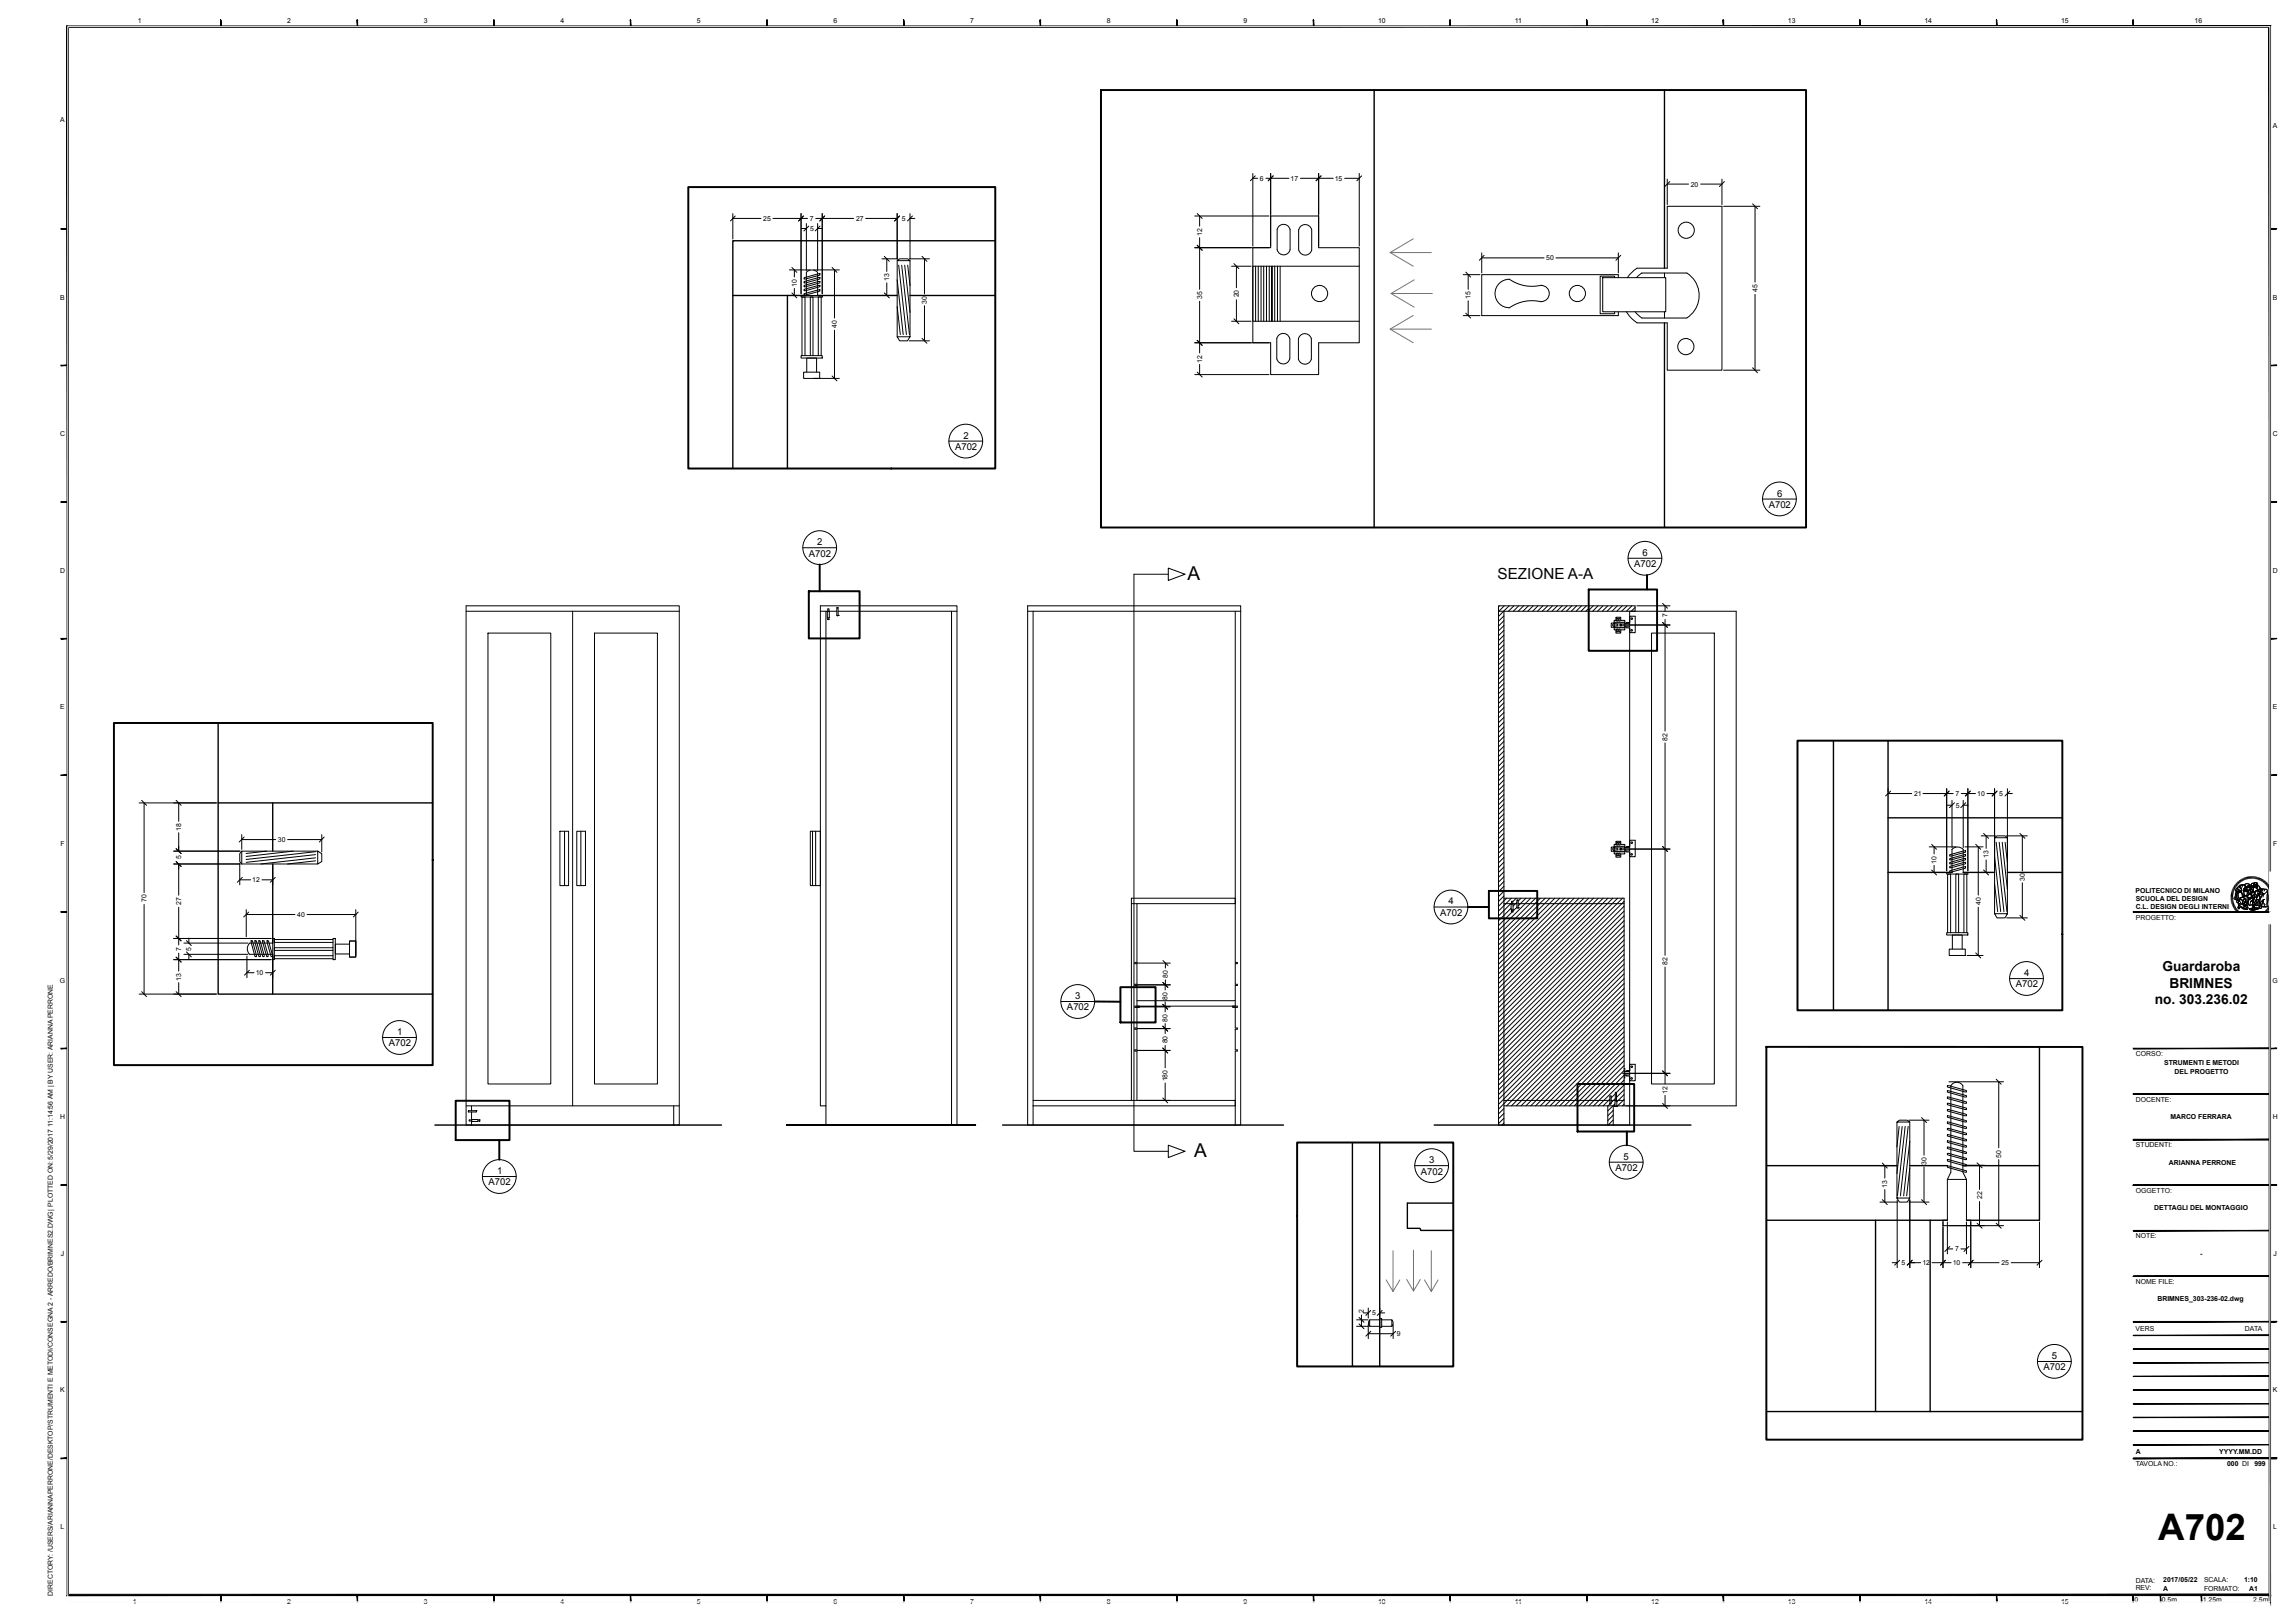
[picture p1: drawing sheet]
<svg xmlns="http://www.w3.org/2000/svg" width="840mm" height="594mm" viewBox="0 0 840 594" stroke-linecap="round" stroke-linejoin="round" font-family="sans-serif">
<defs><g id="words">
<text font-size="13.4" x="789.9" y="563.5">A702</text>
<g font-size="7">
<text x="434.7" y="212.4">A</text>
<text x="437.1" y="423.6">A</text>
</g>
<text font-size="5.6" x="548.1" y="211.9">SEZIONE A-A</text>
<g font-size="5">
<text x="791.5" y="355.5">Guardaroba</text>
<text x="794" y="361.5">BRIMNES</text>
<text x="788.7" y="367.5">no. 303.236.02</text>
</g>
<g font-size="3.5">
<text x="352.6" y="160.5">2</text>
<text x="349.5" y="164.7">A702</text>
<text x="647.4" y="185.9">A702</text>
<text x="650.4" y="181.7">6</text>
<text x="296.1" y="203.7">A702</text>
<text x="299.1" y="199.5">2</text>
<text x="601.2" y="203.4">6</text>
<text x="598.1" y="207.6">A702</text>
<text x="527.1" y="335.2">A702</text>
<text x="530.2" y="331">4</text>
<text x="740.9" y="357.2">4</text>
<text x="393.5" y="365.6">3</text>
<text x="737.8" y="361.4">A702</text>
<text x="390.5" y="369.8">A702</text>
<text x="142.3" y="383">A702</text>
<text x="145.4" y="378.8">1</text>
<text x="523.1" y="425.7">3</text>
<text x="594.3" y="424.4">5</text>
<text x="181.9" y="429.7">1</text>
<text x="520.1" y="429.9">A702</text>
<text x="591.3" y="428.6">A702</text>
<text x="178.8" y="433.9">A702</text>
<text x="751" y="497.4">5</text>
<text x="748" y="501.5">A702</text>
</g>
<g font-size="2.5">
<text x="50.5" y="8.6">1</text>
<text x="105.1" y="8.6">2</text>
<text x="155.1" y="8.6">3</text>
<text x="205.1" y="8.6">4</text>
<text x="255.1" y="8.6">5</text>
<text x="305.1" y="8.6">6</text>
<text x="355.1" y="8.6">7</text>
<text x="405.1" y="8.6">8</text>
<text x="455.1" y="8.6">9</text>
<text x="504.4" y="8.6">10</text>
<text x="554.5" y="8.6">11</text>
<text x="604.4" y="8.6">12</text>
<text x="654.4" y="8.6">13</text>
<text x="704.4" y="8.6">14</text>
<text x="754.4" y="8.6">15</text>
<text x="803.3" y="8.6">16</text>
<text x="22.1" y="44.7">A</text>
<text x="831.9" y="47">A</text>
<text x="461.1" y="66.1">6</text>
<text x="472.4" y="66.1">17</text>
<text x="488.6" y="66.1">15</text>
<text x="618.9" y="68.3">20</text>
<text x="279.4" y="80.8">25</text>
<text x="296.4" y="80.9">7</text>
<text x="313.3" y="80.9">27</text>
<text x="330" y="80.8">5</text>
<text x="296.5" y="84.5">5</text>
<text x="440" y="86.3" transform="rotate(-90 440 86.3)">12</text>
<text x="566" y="95.3">50</text>
<text x="291.6" y="104.9" transform="rotate(-90 291.6 104.9)">10</text>
<text x="325.5" y="102.9" transform="rotate(-90 325.5 102.9)">13</text>
<text x="643.3" y="106.9" transform="rotate(-90 643.3 106.9)">45</text>
<text x="22.1" y="109.7">B</text>
<text x="339.3" y="111.1" transform="rotate(-90 339.3 111.1)">30</text>
<text x="440" y="109.5" transform="rotate(-90 440 109.5)">35</text>
<text x="453.4" y="108.9" transform="rotate(-90 453.4 108.9)">20</text>
<text x="538.3" y="109.5" transform="rotate(-90 538.3 109.5)">15</text>
<text x="831.9" y="109.7">B</text>
<text x="306.3" y="120" transform="rotate(-90 306.3 120)">40</text>
<text x="440" y="132.7" transform="rotate(-90 440 132.7)">12</text>
<text x="22" y="159.7">C</text>
<text x="831.8" y="159.7">C</text>
<text x="22" y="209.7">D</text>
<text x="831.8" y="209.7">D</text>
<text x="610.3" y="225.9" transform="rotate(-90 610.3 225.9)">7</text>
<text x="22.1" y="259.7">E</text>
<text x="831.9" y="259.7">E</text>
<text x="610.3" y="271.1" transform="rotate(-90 610.3 271.1)">82</text>
<text x="700.6" y="291.3">21</text>
<text x="715.7" y="291.3">7</text>
<text x="723.7" y="291.3">10</text>
<text x="731.7" y="291.3">5</text>
<text x="715.8" y="295.6">5</text>
<text x="66.3" y="304.1" transform="rotate(-90 66.3 304.1)">18</text>
<text x="22.1" y="309.6">F</text>
<text x="101.7" y="308.1">30</text>
<text x="832" y="309.6">F</text>
<text x="66.3" y="314.6" transform="rotate(-90 66.3 314.6)">5</text>
<text x="708.8" y="316.1" transform="rotate(-90 708.8 316.1)">10</text>
<text x="727.8" y="314.1" transform="rotate(-90 727.8 314.1)">13</text>
<text x="92.3" y="322.9">12</text>
<text x="741.1" y="322.3" transform="rotate(-90 741.1 322.3)">30</text>
<text x="781.6" y="326.7">POLITECNICO DI MILANO</text>
<text x="781.7" y="329.7">SCUOLA DEL DESIGN</text>
<text x="53.6" y="330.2" transform="rotate(-90 53.6 330.2)">70</text>
<text x="66.3" y="331.2" transform="rotate(-90 66.3 331.2)">27</text>
<text x="108.8" y="335.6">40</text>
<text x="725" y="331.2" transform="rotate(-90 725 331.2)">40</text>
<text x="781.7" y="332.7">C.L. DESIGN DEGLI INTERNI</text>
<text x="781.8" y="336.5">PROGETTO:</text>
<text x="70" y="347.9" transform="rotate(-90 70 347.9)">5</text>
<text x="66.3" y="348" transform="rotate(-90 66.3 348)">7</text>
<text x="610.3" y="353.2" transform="rotate(-90 610.3 353.2)">82</text>
<text x="21.9" y="359.6">G</text>
<text x="66.3" y="359" transform="rotate(-90 66.3 359)">13</text>
<text x="93.6" y="356.9">10</text>
<text x="427.4" y="357.9" transform="rotate(-90 427.4 357.9)">80</text>
<text x="831.8" y="359.6">G</text>
<text x="427.4" y="365.9" transform="rotate(-90 427.4 365.9)">80</text>
<text x="427.4" y="373.9" transform="rotate(-90 427.4 373.9)">80</text>
<text x="427.4" y="381.9" transform="rotate(-90 427.4 381.9)">80</text>
<text x="781.8" y="386.5">CORSO:</text>
<text x="792.1" y="390">STRUMENTI E METODI</text>
<text x="427.4" y="395.8" transform="rotate(-90 427.4 395.8)">180</text>
<text x="796" y="393">DEL PROGETTO</text>
<text x="610.3" y="400.2" transform="rotate(-90 610.3 400.2)">12</text>
<text x="781.8" y="403.2">DOCENTE:</text>
<text x="22" y="409.6">H</text>
<text x="794.4" y="409.6">MARCO FERRARA</text>
<text x="831.8" y="409.6">H</text>
<text x="781.8" y="419.8">STUDENTI:</text>
<text x="732.5" y="423.7" transform="rotate(-90 732.5 423.7)">50</text>
<text x="705.1" y="426.4" transform="rotate(-90 705.1 426.4)">30</text>
<text x="793.8" y="426.3">ARIANNA PERRONE</text>
<text x="690.8" y="434.7" transform="rotate(-90 690.8 434.7)">13</text>
<text x="781.8" y="436.5">OGGETTO:</text>
<text x="725.5" y="438.9" transform="rotate(-90 725.5 438.9)">22</text>
<text x="788.5" y="442.7">DETTAGLI DEL MONTAGGIO</text>
<text x="781.8" y="453.2">NOTE:</text>
<text x="22.3" y="459.6">J</text>
<text x="715.6" y="458">7</text>
<text x="805.3" y="459.6">-</text>
<text x="832.1" y="459.6">J</text>
<text x="696" y="463">5</text>
<text x="703.6" y="463">12</text>
<text x="714.8" y="463">10</text>
<text x="732.5" y="463">25</text>
<text x="781.8" y="469.8">NOME FILE:</text>
<text x="789.6" y="476.1">BRIMNES_303-236-02.dwg</text>
<text x="499.2" y="480.4" transform="rotate(-90 499.2 480.4)">2</text>
<text x="502.2" y="481.4">5</text>
<text x="511.3" y="489">9</text>
<text x="781.6" y="487.2">VERS</text>
<text x="821.7" y="487.2">DATA</text>
<text x="22.1" y="509.6">K</text>
<text x="831.9" y="509.6">K</text>
<text x="781.8" y="532.2">A</text>
<text x="812.3" y="532.2">YYYY.MM.DD</text>
<text x="781.8" y="536.6">TAVOLA NO.:</text>
<text x="815.2" y="536.6">000 DI</text>
<text x="825.1" y="536.6">999</text>
<text x="22.2" y="559.6">L</text>
<text x="832.1" y="559.6">L</text>
<text x="781.8" y="579.2">DATA:</text>
<text x="791.8" y="579.1">2017/05/22</text>
<text x="806.7" y="579.1">SCALA:</text>
<text x="821.4" y="579.1">1:10</text>
<text x="19.3" y="584" transform="rotate(-90 19.3 584)">DIRECTORY: /USERS/ARIANNAPERRONE/DESKTOP/STRUMENTI E METODI/CONSEGNA 2 - ARREDO/BRIMNES2.DWG| PLOTTED ON: 5/29/2017 11:14:56 AM | BY USER: ARIANNA PERRONE</text>
<text x="48.6" y="587.1">1</text>
<text x="105.1" y="587.1">2</text>
<text x="155.1" y="587.1">3</text>
<text x="205.1" y="587.1">4</text>
<text x="255.1" y="587.1">5</text>
<text x="305.1" y="587.1">6</text>
<text x="355.1" y="587.1">7</text>
<text x="405.1" y="587.1">8</text>
<text x="455.1" y="587.1">9</text>
<text x="504.4" y="587.1">10</text>
<text x="554.5" y="587.1">11</text>
<text x="604.4" y="587.1">12</text>
<text x="654.4" y="587.1">13</text>
<text x="704.4" y="587.1">14</text>
<text x="754.4" y="587.1">15</text>
<text x="781.3" y="586.3">0</text>
<text x="781.7" y="582.1">REV:</text>
<text x="791.3" y="586.3">0.5m</text>
<text x="791.8" y="582.1">A</text>
<text x="806.3" y="586.3">1.25m</text>
<text x="806.7" y="582.1">FORMATO:</text>
<text x="823.2" y="582.1">A1</text>
<text x="824.7" y="586.3">2.5m</text>
</g>
</g></defs>
<g fill="none" stroke="#000" stroke-width=".37">
<path d="M268.2 78.2v9.3M268.2 79.9h10.3M269.1 79.1l-1.8 1.8M282.9 79.9h12.7M293.2 78.2v29.3M294.1 79.1l-1.8 1.8M298.6 79.9h13.8M300.9 78.2v29.3M301.8 79.1l-1.7 1.8M316.9 79.9h11.5M328.4 78.2v16.6M329.3 79.1l-1.9 1.8"/>
<path d="M333.1 79.9h1.8M333.1 78.2v16.6M334 79.1l-1.9 1.8M437.3 79.1h27.2M438.2 78.2l1.8 1.7M439.1 79.1v3.7M458.6 63.5v26.6M458.6 65.3h1.7M459.4 64.4l-1.7 1.7M463.3 65.3h8.5M465.1 79.1h17.5v11.6h14.9v34.8h-14.9v11.6h-17.5v-11.6h-6.5v-34.8h6.5zM465.1 63.5v26.6"/>
<path d="M466 64.4l-1.8 1.7M476 65.3h12M482.6 63.5v26.6M483.5 64.4l-1.8 1.7M492.2 65.3h5.3M497.5 63.5v26.6M498.4 64.4l-1.8 1.7M610.2 65.6v9.3M610.2 67.4h7.8M611.2 66.4l-1.9 1.9M622.5 67.4h7.8M630.3 65.6v9.3"/>
<path d="M630.9 75.5h13.2M631.1 66.4l-1.8 1.9M641.5 74.6l1.8 1.8M642.4 75.5v27.8M288.9 98.8h7.6M289.9 97.9l1.7 1.8M290.7 98.8v2.6M293.3 83.6h1.8M295.1 99.7a2.83 2.83 0 0 1 4.1 0l.1 8.4M295.1 81.8v17.2M295.1 99.7v8.4M296 82.7l-1.8 1.8"/>
<path d="M297.8 98.8h9.4M299.3 81.8v17.2M299.3 83.6h1.8M300.1 82.7l-1.7 1.8M304.5 97.9l1.8 1.8M305.4 98.8v17.6M322.8 94.7h5.8M323.7 93.8l1.8 1.9M324.6 94.7v4.6M328.4 95.4v27.9M328.9 97l2.9 25.4M330 97l2.9 25.4"/>
<path d="M331.1 97l2 17.3M332.2 97l.9 7.5M332.8 94.7h7.4M333.1 95.4l-1-.7h-2.8l-.9 .7h4.7v27.9l-1 1.4h-2.8l-.9-1.4h4.7M337.5 93.8l1.8 1.9M338.4 94.7v12.8M437.3 90.7h27.2M438.2 89.8l1.8 1.8M439.1 87v18.9M450.8 97.4h7.1M451.7 96.5l1.7 1.8M452.5 97.4v7.9"/>
<path d="M459.6 97.4v20.2M460.5 97.4v20.2M461.6 97.4v20.2M462.5 97.4v20.2M463.5 97.4v20.2M464.6 97.4v20.2M466.6 97.4v20.2M467.4 91.5l.1-7.6a2.41 2.41 0 0 1 2.3-1.8 2.41 2.41 0 0 1 2.4 1.8v7.6M467.6 97.4v20.2M468.5 97.4v20.2M472.2 91.4a2.41 2.41 0 0 1-2.4 1.9 2.41 2.41 0 0 1-2.3-1.9M476.2 82.7a2.41 2.41 0 0 1 3.9 1.3v7.5a2.46 2.46 0 0 1-2.4 1.9 2.46 2.46 0 0 1-2.4-1.9l.1-7.5z"/>
<path d="M497.5 97.4h-38.9v20.2h38.9M536.5 99.6l1.8 1.8M542.3 92.6v7.3M542.3 94.4h22.8M543.2 93.5l-1.8 1.8M569.5 94.4h22.8M592.3 92.6v7.3M593.2 93.5l-1.8 1.8M609.2 99.9v1.7M288.9 108.1h3.7M289.9 107.2l1.7 1.8M290.7 105.6v2.5"/>
<path d="M293.2 108.1h7.7v.6h-7.7zM294.3 107.5l5.8-1.4v.4l-5.3 1.5h-.5zM294.3 105.9l5.8-1.4v.4l-5.3 1.5h-.5zM294.3 104.5l5.8-1.5v.5l-5.3 1.5h-.5zM294.3 103.1l5.8-1.5v.5l-5.3 1.5h-.5zM294.3 101.7l5.8-1.5v.5l-5.3 1.4h-.5zM322.8 108.1h4.9M323.7 107.2l1.8 1.8M324.6 103.5v4.6M328.4 102.4l2.2 20M328.4 112.2l1.1 10.2M338.4 111.9v12.8"/>
<path d="M439.1 110.3v18.9M450.8 117.6h7.1M451.7 116.7l1.7 1.8M452.5 109.7v7.9M465.5 117.6v-20.2v20.2M535.6 115.5h6.1M535.6 100.5h6.1M536.5 114.6l1.8 1.8M537.4 100.5v5.4M537.4 110.1v5.4M564.1 104.4a14.6 14.6 0 0 1-11.7-2.2 5.2 5.2 0 0 0-5.2 5.2 5.2 5.2 0 0 0 5.2 5.2 14.7 14.7 0 0 1 11.7-2.2M564.1 104.5a2.96 2.96 0 0 1 3 2.9 2.96 2.96 0 0 1-3 3"/>
<path d="M586.6 101.6h23.1v12.5h-23.1zM591 101.6v-.5h-5.3v13.7h5.3v-.7M592.3 101.6v-1.1h-50v15h50v-1.4M595.7 101.6l1.3-1.6 2.1-1.9h11.1v-22.6h20.1v60h-20.1v-17.3h-11.1a13 13 0 0 1-3.8-4.1M598.5 114.1l2.5 2.3M599 101.6l1.9-1.7h16.5a9.7 9.7 0 0 1 0 16.5h-16.5M609.2 114.1v2.3M642.4 107.7v27.8M293.2 130.2h7.7v.8h-7.7zM293.5 130.2v-21.5h1.1v21.5M294.1 136.2h5.9v2.3h-5.9zM295.3 136.2v-5.2h3.6v5.2"/>
<path d="M296.6 130.2v-21.5h1v21.5M297.8 138.5h9.4M299.5 130.2v-21.5h1.1v21.5M304.5 137.6l1.8 1.8M305.4 120.8v17.7M332.8 124.7h7.4M333 123.3v.1M337.5 123.8l1.8 1.8M437.3 125.5h27.2M437.3 137.1h27.2M438.2 124.6l1.8 1.8M438.2 136.2l1.8 1.8"/>
<path d="M439.1 133.4v3.7M467.3 123.8v7.6a2.41 2.41 0 0 0 2.4 1.8 2.41 2.41 0 0 0 2.3-1.8l.1-7.6M472 123.9a2.41 2.41 0 0 0-2.3-1.9 2.41 2.41 0 0 0-2.4 1.9M475.2 123.9l.1 7.5a2.41 2.41 0 0 0 2.3 1.9 2.41 2.41 0 0 0 2.3-1.9l.1-7.5M479.9 123.9a2.41 2.41 0 0 0-2.3-1.8 2.41 2.41 0 0 0-2.3 1.8M630.9 135.5h13.2M641.5 134.6l1.8 1.8M347.3 161.4h12.4M645.1 182.6h12.4M293.8 200.5h12.4M427.6 210.2h-12.6v211.2h12.6M427.6 207.9l6.1 2.3-6.1 2.2z"/>
<path d="M595.9 204.3h12.3M170.6 221.7h78v190.1h-78zM170.6 223.7h78M178.6 231.7h23v165h-23zM209.6 223.7v181M217.6 231.7h23v165h-23zM300.3 221.7h50v190.1h-48v-7.1h-2zM300.3 223.7h2.7M302.3 223.7v181M302.8 223.8h.7l-.1 3h-.5zM303 223.7l-.2 .1M303.4 222.9h-.4v.8"/>
<path d="M303.4 223.7l.1 .1M303.4 223.7h2.9M303.4 222.9v.8M306.3 222.4l.1 3 .3-.2v-2.8h-.4h.4M306.7 223.7h43.6M306.7 225.2h.1M348.3 223.7v188.1M376.1 221.7h78v190.1h-78zM376.1 223.7h78M378.1 223.7v188.1M452.1 223.7v128.5h.7M548.8 221.7l-.3 .4"/>
<path d="M550.5 225.4l-2 2M550.5 228.9l-2 2M550.5 236l-2 2M550.5 239.5l-2 2M550.5 227.1l-2 2.1M550.5 230.7l-2 2M550.5 232.5l-2 2M550.5 234.2l-2 2M550.5 237.8l-2 2M550.5 223.7v188.1M550.6 221.7l-2.1 2.1M552.4 221.7l-3.9 3.9"/>
<path d="M554.1 221.7l-2 2M555.9 221.7l-2 2M557.7 221.7l-2 2M559.4 221.7l-2 2M561.2 221.7l-2 2M562.9 221.7l-1.9 2M564.7 221.7l-2 2M566.5 221.7l-2 2M568.2 221.7l-1.9 2M570 221.7l-2 2M571.8 221.7l-2 2M573.6 221.7l-2.1 2"/>
<path d="M575.3 221.7l-2 2M577.1 221.7l-2 2M578.9 221.7l-2 2M580.6 221.7l-1.9 2M581.5 222.7l-1.1 1M583.1 221.7l-1.6 1.7M584.9 221.7l-2 2M586.7 221.7l-2 2M588.5 221.7l-2.1 2M589.7 228l6.8 .2v1.2l-6.8 .2zM590.2 221.7l-2 2M590.8 228.2l1.1 .2"/>
<path d="M590.8 228.2l-.5 .5 .5 .6M591.4 225.9h1.8v1.2h1.5v3.4h-1.5v1.2h-1.8v-1.2h-.6v-3.4h.6zM591.7 230.4v.7l.3 .2 .2-.9M591.7 230.4h.4M591.8 226.3l.3 .1-.1 .9-.3-.2zM591.9 229.1l-1.1 .2M591.9 228.5l.3 .2-.3 .3M592 221.7l-2 2M592.6 226.3l.3 .1-.1 .9-.3-.2zM592.6 230.3l.3 .1-.1 .9-.3-.2zM593.8 221.7l-2 2M593.9 228.7h17.4"/>
<path d="M594.7 227.7h-3.9v2.1h3.9M595.1 229.4l.3 .4h1.1M595.5 221.7l-2 2M596.5 223.7v4.1M596.5 229.8v80M596.5 227.8v-2.3h2v6h-2v-1.7M596.5 227.8h-1.1l-.3 .4M597.3 221.7l-2 2M598.5 223.7v-2h-50v190.1h48v-18M598.5 222.3l-1.4 1.4M599.1 221.7h12.2M604.5 231.7h23v165h-23z"/>
<path d="M608.5 227.8l1.8 1.8M608.5 220.8l1.8 1.8M609.4 221.7v2.1M609.4 226.7v40.9M550.5 246.6l-2 2M550.5 250.1l-2 2M550.5 251.9l-2 2M550.5 241.3l-2 2M550.5 243.1l-2 1.9M550.5 244.8l-2 2M550.5 248.3l-2 2.1M550.5 253.7l-2 2"/>
<path d="M550.5 255.4l-2 2.1M550.5 257.2l-2 2M550.5 259l-2 2M550.5 260.8l-2 1.9M550.5 262.5l-2 2M550.5 264.3l-2 2M550.5 266l-2 2M550.5 267.8l-2 2M550.5 269.6l-2 2M550.5 271.3l-2 2.1M550.5 273.1l-2 2M550.5 274.9l-2 2"/>
<path d="M550.5 276.7l-2 2M550.5 278.4l-2 2M609.4 271.9v77.7M50.9 293.9h28.3M51.9 292.9l1.7 1.8M52.7 293.9v32.8M64.5 292.9l1.8 1.8M65.4 293.9v6.7M550.5 280.2l-2 2M550.5 282l-2 2M550.5 283.7l-2 2M550.5 285.5l-2 2"/>
<path d="M550.5 287.3l-2 1.9M550.5 289l-2 2M550.5 290.8l-2 2M550.5 292.5l-2 2.1M550.5 294.3l-2 2M550.5 296.1l-2 2M550.5 297.9l-2 2M550.5 299.7l-2 1.9M691 288.6v1.2M691 290.4h8.7M692 289.5l-1.8 1.8M703.8 290.4h11.1"/>
<path d="M712.5 288.6v30.1M712.6 294.7h1.9M713.4 289.5l-1.8 1.8M714.5 292.9v17.3M715.3 293.8l-1.8 1.8M717.8 290.4h5.3M718.6 292.9v17.3M718.6 294.7h1.8M719.5 293.8l-1.8 1.8M720.3 288.6v30.1M721.1 289.5l-1.8 1.8M727.2 290.4h2.8"/>
<path d="M730 288.6v45.8M730.9 289.5l-1.8 1.8M734.7 290.4h1.9M734.7 288.6v30.1M735.6 289.5l-1.8 1.8M63.6 316.2h24.2M63.6 311.5h24.2M64.5 315.3l1.8 1.8M64.5 310.6l1.8 1.8M65.4 304.8v6.7M65.4 316.2v11.4M87.8 316v7.8"/>
<path d="M88.5 311.5l-.7 .9v2.9l.7 .9M88.5 316.2h27.8M88.5 305.5v5.4M88.5 307.3h12.4M89.4 306.3l-1.9 1.9M97.6 311.5l-7.5 .9M99.8 316.8v7M105.3 307.3h12.5M107.4 311.5l-17.3 2M115.5 311.7l-25.4 2.9M115.5 312.8l-25.4 2.8M115.5 314l-20 2.2"/>
<path d="M115.5 315.1l-10.3 1.1M116.3 311.5v4.7l1.5-.9v-2.9l-1.5-.9h-27.8v4.7M116.3 311.6h.1M117.8 305.5v6.3M118.7 306.3l-1.8 1.9M204.9 304.2h3.2v19.9h-3.2zM206.6 304.2v19.9M211.1 304.2h3.2v19.9h-3.2zM212.6 304.2v19.9M296.6 304.2h3.7v19.9h-3.7zM297.4 304.2v19.9M298.5 304.2v19.9"/>
<path d="M550.5 301.4l-2 2M550.5 303.2l-2 2M550.5 304.9l-2 2M550.5 306.7l-2 2M550.5 308.5l-2 2M550.5 310.2l-2 2M550.5 312l-2 2M550.5 313.8l-2 2M550.5 315.5l-2 2.1M550.5 317.3l-2 2M550.5 319.1l-2 2M589.7 310l6.8 .2v1.2l-6.8 .2z"/>
<path d="M591.4 307.9h1.8v1.2h1.5v3.4h-1.5v1.2h-1.8v-1.2h-.6v-3.4h.6zM591.7 309.1l.2-.8 .2 .1 .1 .7M591.8 312.3l.3 .1-.1 .9-.3-.2zM591.9 310.4l-.9-.1a.49 .49 0 0 0-.7 .4 .49 .49 0 0 0 .7 .5l.9-.1M591.9 310.5l.3 .2-.3 .3M592.1 309.1h-.4M592.5 309.1l.2-.8 .2 .1 .1 .7M592.6 312.3l.3 .1-.1 .9-.3-.1zM592.9 309.1h-.4M593.9 310.7h17.4M594.7 309.7h-3.9v2.1h3.9M595.1 311.4l.3 .4"/>
<path d="M595.4 311.8h1.1M596.5 311.8v80M596.5 309.8v-2.3h2v6h-2v-1.7M596.5 309.8h-1.1l-.3 .4M608.5 309.8l1.8 1.8M706.1 319.3h5.8M706.1 309.9h9.8M707 318.4l1.8 1.8M707 309l1.8 1.8M707.9 309.9v2.6M707.9 316.7v2.6M713.6 318.7l5.8-1.5v.5l-5.3 1.5h-.5z"/>
<path d="M713.6 317.1l5.8-1.5v.5l-5.3 1.5h-.5zM713.6 315.7l5.8-1.5v.5l-5.3 1.5h-.5zM713.6 314.3l5.8-1.5v.5l-5.3 1.4h-.5zM713.6 312.8l5.8-1.4v.5l-5.3 1.4h-.5zM714.5 310.8a2.85 2.85 0 0 1 4 .1l.1 8.4h1.7v.6h-7.8v-.6h2zM719.2 309.9h6.6M723.1 309l1.9 1.8M724.1 309.9v17.7M725.1 319.3h4.3M725.1 305.9h5.2M726 318.4l1.8 1.8M726 305l1.8 1.8"/>
<path d="M726.9 305.9v4.6M726.9 314.7v4.6M730 313.6l2.3 20.1M730.6 308.3l2.9 25.4M731.7 308.3l2.9 25.4M732.8 308.3l1.9 17.2M733.9 308.3l.8 7.4M734.4 305.9h7.6M734.7 306.6l-.9-.7h-2.9l-.9 .7h4.7v27.8l-.9 1.5h-2.9l-.9-1.5h4.7M739.3 305l1.8 1.8M740.2 305.9v12.8M52.7 331v32.8"/>
<path d="M65.4 332v13.8M87.8 322h3.9M88.7 321.1l-1.8 1.8M90.1 332.9v9.9M90.1 334.7h17.8M91 333.8l-1.8 1.8M95.9 322h3.9M100.8 321.1l-1.9 1.8M112.4 334.7h17.8M130.2 332.9v16.8M131.1 333.8l-1.8 1.8M414.1 330.7h38v-2h-38v74"/>
<path d="M416.1 330.7v21.5h-.7M524.9 332h12.4M550.5 328.7h43.9v76M550.5 320.9l-2 2M550.5 322.6l-2 2M550.5 324.4l-2 2M550.5 326.2l-2 1.9M550.5 327.9l-2 2M550.5 330.7h2.8M551.2 330.8l-2.7 2.6M551.4 328.7l-2.9 3M553.1 330.8h.7v3h-.6z"/>
<path d="M553.1 332.4l-4.6 4.6M553.2 328.7l-2 2M553.3 330.7l-.2 .1M553.3 330.4l-4.8 4.8M553.3 329.9v.8M553.3 329.9h.3M553.5 333.8l-5 5M553.7 330.7l.1 .1M553.7 330.7h1.5M553.7 329.9v.8M554.9 328.7l-1.2 1.3M555.2 329.5l.1 2.9 .4-.1v-2.8h-.5h.5"/>
<path d="M555.2 330.3l-1.4 1.3M555.2 332l-1.5 1.6M555.7 330.7h38.7M555.7 332.3h.1M556.7 328.7l-1 1.1M558.5 328.7l-2.8 2.9M560.2 328.7l-11.7 11.8M562 328.7l-13.5 13.6M563.8 328.7l-15.3 15.4M565.6 328.7l-17.1 17.1M567.3 328.7l-18.8 18.9M569.1 328.7l-20.6 20.7"/>
<path d="M570.9 328.7l-22.4 22.4M572.6 328.7l-24.1 24.2M574.4 328.7l-25.9 26M576.2 328.7l-27.7 27.7M577.9 328.7l-29.4 29.5M579.7 328.7l-31.2 31.3M581.4 328.7l-32.9 33.1M583.2 328.7l-34.7 34.8M585 328.7l-36.5 36.6M586.8 328.7l-38.3 38.4M588.5 328.7l-40 40.1M590.3 328.7l-41.8 41.9"/>
<path d="M592.1 328.7l-43.6 43.6M593.9 328.7l-45.4 45.4M594.4 329.9l-45.9 46M594.4 331.7l-45.9 45.9M594.4 333.4l-45.9 46M594.4 335.2l-45.9 46M594.4 337l-45.9 46M594.4 338.7l-45.9 46M724.1 332v17.7M730 323.4l1.2 10.3M734.4 335.9h7.6M734.7 334.4v.2"/>
<path d="M739.3 335l1.8 1.8M740.2 323.1v12.8M816.6 327.7l.6 .1M816.6 328.1h.6M816.6 328.4h.6M816.6 327.3l.7 .1M816.7 327l.7 .1M816.8 326.7l.6 .1M816.9 326.3l.6 .2M816.9 325.9l.7 .3M817.1 325.6l.6 .3M817.2 325.3l.6 .3"/>
<path d="M817.2 328.7l-.6 .1M817.2 329.1h-.6M817.3 329.4l-.7 .1M817.3 329.7l-.6 .1M817.4 325l.6 .3M817.4 330.1l-.7 .1M817.5 330.3l-.7 .2M817.5 324.7l.6 .3M817.6 330.6l-.7 .3M817.7 331l-.6 .2M817.8 324.3l.5 .4M817.8 331.3l-.6 .2"/>
<path d="M817.9 324l.6 .5M818 331.6l-.6 .3M818.1 331.8l-.6 .4M818.1 323.8l.6 .4M818.3 332.1l-.6 .4M818.4 323.5l.5 .5M818.4 326.1h.7a.8 .8 0 0 0 1.3-.1v.6a1.41 1.41 0 0 1-2-.5zM818.5 326v.5M818.5 332.4l-.6 .4M818.6 323.2l.5 .5M818.6 326.5l-.7 2.6 .4 .1M818.6 332.7l-.5 .4"/>
<path d="M818.7 325.1l.4-.3a.82 .82 0 0 0 .9 1.1l.3 .1-.6 .4-.3-.2a.68 .68 0 0 1-1.1-.6zM818.8 326.7h.5l-.2 2.8-.8-.3zM818.9 326.6l-.6 2.6 .7 .3M818.9 323l.4 .4M818.9 332.9l-.6 .5M819.1 324.8l-.6 .6a.45 .45 0 0 0-.2 .5 .45 .45 0 0 0 .5 .3l.3-.1a.8 .8 0 0 0 1.3-.1M819.1 333.2l-.5 .4M819.1 330.2l.6 .6 1.2-.1M819.1 322.7l.5 .5M819.2 324.5l.6-.5 1.3-.1a.84 .84 0 0 0-1 .2 .84 .84 0 0 0 0 1.1h.3v.7a.92 .92 0 0 1-1.2-.2 .92 .92 0 0 1 0-1.2zM819.2 330.6a3.5 3.5 0 0 0 2.6 1.9l.2 .1M819.3 326.7l1.2-.1 .6 1.2-.1 .4-.5 .2a.58 .58 0 0 0-.7 .3 .58 .58 0 0 0 0 .6l-.2 .4-.5-.7z"/>
<path d="M819.3 330.5l.7 .4 .9-.2 .4 1 .2-.2 .3 .3-.2-.5 .3 .4-.1-.4 .4 .1a.94 .94 0 0 1-.5-1.4l.4 .1 .2 .7a.95 .95 0 0 1 .1 1.4 .95 .95 0 0 1-1.4 0 1.72 1.72 0 0 1-1.7-1.7zM819.3 333.4l-.5 .5M819.3 326.7l-.2 2.7M819.4 331.2l1.9 1.1a.86 .86 0 0 0 1.3-.5 .64 .64 0 0 1 0 1 .64 .64 0 0 1-.9 0l-1.1-.5a.56 .56 0 0 0-.5-.4 .56 .56 0 0 0-.6 .4l.2 .2-.3 .1-.3-.4zM819.4 331.2l-.3 .9 .2 .5 .4-.1-.3-.3a1.04 1.04 0 0 1 1.6 .4l.2 .1a1.15 1.15 0 0 0 1.6-.2l-.2-.7M819.4 322.5l.4 .5M819.5 333.6l-.4 .5M819.6 329.7l-.8-.2-.1 .8a.9 .9 0 0 1 1.6 .2M819.7 322.3l.4 .5M819.8 333.8l-.4 .6M819.8 328.7l1.2-.5 .4 .2 .2-.5 1 .2a1.07 1.07 0 0 1 .4 1.4 1.07 1.07 0 0 1-1.3 .5l.4-.6a.56 .56 0 0 0-.5-.4 .56 .56 0 0 0-.5 .3l-.2 .4-.6-.7-.5 .1zM819.8 329.3l.5-.3a.99 .99 0 0 1 .7 .9 .99 .99 0 0 1-.5 1l-1.3-.4-.1-.4 .6-.2z"/>
<path d="M820 322.1l.3 .5M820 324.2a.91 .91 0 0 1 1.2-.3 .91 .91 0 0 1 .5 1l-.1 .2a2.02 2.02 0 0 0 .4 2.8l-.5 .1-.1 .4-.4-.1-.6-2.1v-1l-.6-.5zM820 334l-.4 .6M820.2 329l.7 .7M820.2 329.1l-.5 .4v.4M820.3 321.9l.3 .6M820.3 334.2l-.4 .6M820.5 326.6h-1.6a.85 .85 0 0 0-.8 1.3l-.5 .8 .3 .4M820.6 327l.2 1.3M820.6 321.7l.3 .6M820.6 334.4l-.4 .6M820.8 324.2a2.95 2.95 0 0 0-.1 3l.4 1.2 .9-.5a1.22 1.22 0 0 1-.8-1.7l.1-.9a.76 .76 0 0 0 .5-1 .76 .76 0 0 0-1-.4 1.25 1.25 0 0 0-1.4 .3 1.25 1.25 0 0 0-.2 1.4l1.1 .4"/>
<path d="M820.8 334.6l-.3 .6M820.9 321.5l.3 .6M821 328.2l-.5 .2a.46 .46 0 0 0-.6 .2 .46 .46 0 0 0 .1 .6M821.1 323.9a.84 .84 0 0 0-1 .2 .84 .84 0 0 0 0 1.1h.3M821.1 334.7l-.3 .6M821.2 321.4l.3 .6M821.3 329l.8 .2-.2 .4a.86 .86 0 0 0-.4 .8 .86 .86 0 0 0 .5 .8l.2 .2-.4-.1 .1 .4-.3-.4 .2 .5-.3-.3-.2 .2 .1-.2a1.72 1.72 0 0 1-.1-2.5zM821.3 329l.8 .2-.2 .4a.86 .86 0 0 0-.4 .8 .86 .86 0 0 0 .5 .8l.2 .2-.4-.1 .1 .4-.3-.4 .2 .5-.3-.3-.2 .2v-.3a1.85 1.85 0 0 1 0-2.4zM821.4 325.7a.57 .57 0 0 1 1 0l-.4 .2 .2 .4-.6-.1zM821.4 325.2l.9-.4-.1 .6-1.1 .5zM821.4 325.7l.2 .5 .6 .1M821.4 334.8l-.2 .7"/>
<path d="M821.5 324a1.11 1.11 0 0 1 1.1-.6 1.11 1.11 0 0 1 .9 .8l-.1 .1a.47 .47 0 0 0-.5-.3 .47 .47 0 0 0-.4 .4l-.7-.1M821.6 321.2l.2 .7M821.6 323.7l1.2-.2a.43 .43 0 0 1 .6 .1 .43 .43 0 0 1-.1 .6l-.4-.1a.67 .67 0 0 1-.8 .3 .67 .67 0 0 1-.5-.7zM821.7 335l-.2 .6M821.8 324.3l.6 .2 .6-.5 .3 .2-.2 .6-.4 .2-.5-.2-.5 .2zM821.9 321.2l.2 .6M822 327.9l.6 .2 .4 .5a.76 .76 0 0 1-.3 1.2M822 335.1l-.2 .6M822.1 325.8h.9l-.5 .6-.4-.1zM822.1 330.2l.3 1a.79 .79 0 0 1 .1 .9 .79 .79 0 0 1-.9 .3M822.1 325.4l.3 .3M822.2 325.2l-1.1 .7"/>
<path d="M822.2 328.7l-.8 .2M822.2 321l.2 .7M822.3 324.8l-.4 .6M822.4 328.4l.7 .5M822.4 335.2l-.2 .6M822.5 325.7l.5 .1-.3 .5-.6-.1a.32 .32 0 0 1 0-.4 .32 .32 0 0 1 .4 0l-.2 .1M822.5 328.9a.7 .7 0 0 1 .2 .9 .7 .7 0 0 1-1 .2M822.6 330.7l.8 .7M822.6 328.1a.94 .94 0 0 1 .7-.8 .94 .94 0 0 1 1 .4l.1 .6-1.4 .4M822.6 321l.1 .6M822.7 335.3l-.2 .6M822.7 327.7l.5-.4 .6 .1 .7 .8-1.5 .6-.5-.8z"/>
<path d="M822.7 324.8h.1M822.9 326.7l-.4 .4-.1 .9M822.9 324.4l.1 .1M822.9 330.1v.9M822.9 320.9l.1 .6M823 324.4l-.1 .1M823 328.7l1-.4a.55 .55 0 0 1-.3 .7 .55 .55 0 0 1-.7-.3zM823 335.3l-.1 .7M823 328.7l.6 .4 .9-.9-.8-.8h-.6l-.7 .6 .2-1.1 .3-.2 1.3 .2 .5-.4v-.3l.6 .2v2l-.3 .6-.4 .1-.2 .6h-.4l.6 .2-.1 .4 .2-.2-.1 .4a1.05 1.05 0 0 1-1.2 .9l-.9-.8 .4-.5 .2-1.1M823 329.5l-.7 1.4M823.1 328.8v.1M823.3 324.6l.8-.2 .2 .3-.5 .2z"/>
<path d="M823.3 320.8v.7M823.3 325.4a.85 .85 0 0 1 1.1 .1 .85 .85 0 0 1 .1 1.1l-.1-.1a.7 .7 0 0 0 0-.8 .7 .7 0 0 0-.8-.3v.6a.47 .47 0 0 1 .2 .7 .47 .47 0 0 1-.7 .1 .47 .47 0 0 1 0-.7zM823.3 324.3l-.2 .5-.4 .2-.5-.2-.5 .2M823.3 335.4l-.1 .6M823.4 332.6l2-.5 1.2 .3-2.1 .6zM823.4 332.6l1.1 .4v.3l-1.1-.4zM823.4 332.6l2-.5 1.1 .3-2 .6zM823.6 325.4a.73 .73 0 0 1 .9 .7 .73 .73 0 0 1-.8 .8zM823.6 320.8l.1 .7M823.6 335.4v.7M823.7 324.4a.38 .38 0 0 1 .5-.3 .38 .38 0 0 1 .1 .6M823.7 329.8l-.3 1.6 1-.2"/>
<path d="M823.7 328.9h.1M823.8 324.1l.5 .1 .2 .4-.8-.2zM823.8 328.5l.1 .1M823.8 328.8h.1M823.8 328.6h.1M823.9 325.6h.1M824 325.6l-.2 .1M824 320.8v.7M824 335.4l-.1 .7M824.1 324.5l-.8 .1 .7 .3 .3-.2-.2-.3v.2M824.1 329.6l.2 .2 .3-.7 .4-.1-.4 1.3v-.4l-.2 .1zM824.1 326.9v.7"/>
<path d="M824.2 328.3l-.6 .7-.4-.2M824.2 325.4l.1 .4M824.3 335.4v.7M824.3 325.6a.45 .45 0 0 0-.7-.2 .45 .45 0 0 0 .1 .7v.2a.46 .46 0 0 1-.2 .6 .46 .46 0 0 1-.6-.2 .46 .46 0 0 1 .2-.6l.1-.3a.78 .78 0 0 1 1.1-.4 .78 .78 0 0 1 .1 1.2l-.1-.3M824.4 320.8l-.1 .7M824.4 325.9l-.2 .1M824.4 325.7l-.1 .6-.6-.1M824.4 326.6l-.7 .3M824.5 333l2.1-.6-.1 .3-2 .6zM824.5 333v.3M824.5 324.6l.2-.1 .1 .4-.2 .9M824.6 329.8v.5l.1-.2"/>
<path d="M824.6 335.4l.1 .7M824.7 326.2l-.2-.5 .3-.8-.3-.5a.59 .59 0 0 1-.5-.9 .59 .59 0 0 1 1-.1l-.1 1.4 .3-.5a.39 .39 0 0 0 .2 .3 .39 .39 0 0 0 .5-.1v.5a.64 .64 0 0 1 .3 .8 .64 .64 0 0 1-.7 .4l-.2 .2M824.7 324.2v.4M824.7 320.8v.7M824.7 329.5v.2l-.1-.2M824.7 327.2l-.1 1.3M824.7 326.4l.5 .2M824.8 331.2h.2l.2 1-.3-.5-.4 .6zM824.9 328.4l-.4 .4v.4M824.9 335.4l.1 .7M825 329l-.4 .1-.2 .6h-.4l.6 .2M825 327.3l-.4 .8"/>
<path d="M825.1 323.2a.83 .83 0 0 1 1.1 .1 .83 .83 0 0 1 0 1.1l-.3 .8 .2-1.4a.5 .5 0 0 0-.6-.2 .5 .5 0 0 0-.3 .6l-.3 .6zM825.1 323.2l-.9 .2-.3 .6M825.1 320.8l-.1 .7M825.2 324.3a.39 .39 0 0 0 .2 .3 .39 .39 0 0 0 .5-.1M825.2 335.3l.2 .7M825.3 326.4a1.44 1.44 0 0 1 2.1 .1l-.1 .2a1.04 1.04 0 0 1-1 1.1 1.04 1.04 0 0 1-1.1-1zM825.3 323.7l.6-.2 .2 .5-.2 .5a.46 .46 0 0 1-.7-.1 .46 .46 0 0 1 .1-.7zM825.3 328.3l.9-.1-1.6 3.6-.1-1.1zM825.3 324h.2M825.3 328.4l-.9 2.5 .2 .9 .4-.6 .2 1.3-.3-.8-.4 1 .1-.9M825.4 324.5h.1M825.4 327.3l-.2 .5 .1 .6 .8-.2 .6-.6"/>
<path d="M825.4 320.9l-.1 .6M825.4 324v.1M825.5 324.3v.1M825.6 335.3l.1 .6M825.8 321l-.2 .6M825.8 329.3l.8-.1-.5 1.5 .2 .6-.6 .1zM825.8 324.3h.2M825.9 335.2l.2 .7M826.1 325l.3 .6M826.1 321l-.2 .7M826.1 327.5h.1M826.1 325.9l1.1-.5h.8l-.7 .9z"/>
<path d="M826.2 328.2l-1.1 2.2-.1 .9M826.2 335.1l.2 .7M826.3 324l1.2 1.3-.9 .3a1.16 1.16 0 0 1-.3-1.6zM826.3 327.4l-.3 .1M826.3 324l.9 1M826.3 327.7l-.1 .1M826.5 321.1l-.2 .7M826.5 332.4v.3l-2 .6-1.1-.4v-.3M826.5 335l.2 .7M826.6 329.2l-.5 1.3 .2 .8-.4 .1-.4-.1 .3-2M826.8 327.4l.4-.1-.2 1.9-1.2 .1 .3-1.1zM826.8 321.2l-.2 .7"/>
<path d="M826.8 334.9l.3 .7M826.9 327.1l-.1 .4M826.9 326.1l.5 .4M826.9 324.9l.5 .4M827 329.2l-1.2 .1M827 330.6l.2 .3M827.1 321.4l-.2 .6M827.1 334.8l.3 .6M827.2 327.3l-.1 .1a4.4 4.4 0 0 1-.6 3l.4 1.4M827.3 330.3l1.1-1-.8 2.1v.5a.37 .37 0 0 1-.3 .6 .37 .37 0 0 1-.4-.5zM827.3 326.3l.1-.1a1.35 1.35 0 0 1 1.9-.8 .57 .57 0 0 1 .6 .4 .57 .57 0 0 1-.3 .7 1.25 1.25 0 0 1-1.1 .7 1.25 1.25 0 0 1-1.1-.7M827.4 326.5l-.4 .5a.8 .8 0 0 1-.9 .7 .8 .8 0 0 1-.6-1 .8 .8 0 0 1 1-.5l-.2 .8a.48 .48 0 0 0 .7-.2 .48 .48 0 0 0-.2-.7 .89 .89 0 0 0-1-.1 .89 .89 0 0 0-.5 .8"/>
<path d="M827.4 328.1v.5M827.4 334.7l.3 .6M827.4 321.5l-.2 .6M827.7 334.5l.3 .6M827.8 321.7l-.4 .6M827.9 327.3h-1M827.9 331.5l.6 .4M828 334.3l.3 .6M828.1 325.6l.3-.2 .8 .1a.51 .51 0 0 1 .6 .2 .51 .51 0 0 1-.1 .6l.4 1.3v2a2.05 2.05 0 0 0-.1 2.2h-2.3a.87 .87 0 0 1 .3-1.2l.4-1.3-1.5 1.3a5.2 5.2 0 0 1 1.6-3.4l.3-.1a.87 .87 0 0 1-.9-.5 .87 .87 0 0 1 .2-1zM828.1 325.4h-1.1l-.9 .5M828.1 321.8l-.4 .6M828.3 330.3l.8 .9"/>
<path d="M828.3 334.2l.3 .5M828.3 327.2l-1 1.8-.4 1.7 1.5-1.4 .5-.1M828.3 325.4a.91 .91 0 0 0-.5 1 .91 .91 0 0 0 1 .7M828.4 322l-.4 .6M828.4 329.3l-.8 2.1v.5a.37 .37 0 0 1-.3 .6 .37 .37 0 0 1-.4-.5l.4-1.7M828.5 333.9l.4 .6M828.5 327.3l-.2 1M828.7 330.7l.1 .7 .6 .5M828.7 322.2l-.4 .6M828.8 333.7l.4 .5M828.9 325.8l-.3 .3M829 322.4l-.5 .6"/>
<path d="M829 333.5l.5 .5M829.2 322.7l-.4 .5M829.2 333.3l.5 .5M829.4 333.1l.5 .4M829.5 322.9l-.4 .5M829.6 332.8l.6 .4M829.7 327.4l.1 3.3M829.8 326.3l.3 2-.3 2.5 .2 1h-2.4M829.8 323.2l-.5 .4M829.9 332.5l.5 .4M830 323.4l-.5 .5M830 332.3l.6 .3"/>
<path d="M830.2 323.7l-.5 .4M830.2 332l.6 .3M830.4 331.7l.6 .3M830.5 324l-.6 .4M830.5 331.4l.6 .3M830.6 324.3l-.5 .3M830.7 331.2l.6 .2M830.8 330.8l.6 .3M830.8 324.6l-.6 .3M830.9 330.5l.6 .2M831 330.2l.6 .2M831 324.9l-.6 .3"/>
<path d="M831 329.9l.7 .1M831.1 329.6l.7 .1M831.1 329.2l.7 .1M831.2 328.7h.6M831.2 325.2l-.7 .3M831.2 328.9l.6 .1M831.3 325.6l-.6 .2M831.4 325.9l-.6 .2M831.6 326.2l-.7 .2M831.6 326.6l-.6 .1M831.7 326.9l-.7 .1M831.8 327.3l-.7 .1"/>
<path d="M831.8 327.6l-.6 .1M831.8 328.3l-.6 .1M831.8 328h-.6M63.6 351.2h35.6M63.6 343.5h35.6M64.5 350.3l1.8 1.8M64.5 342.6l1.8 1.8M65.4 348.8v6.6M65.4 359.6v4.2M67.3 345.2h23.5M67.3 349.3h23.5M68.2 348.4l1.8 1.8"/>
<path d="M68.2 344.3l1.8 1.8M69.1 343.3v1.9M69.1 349.3v1.8M90.4 349.9v7.9M90.4 356h2.6M91.3 355.1l-1.8 1.8M91.4 345.2h8.4M91.4 349.3h8.4M91.4 345.2a2.84 2.84 0 0 0 0 4.1M91.9 344.3h.5l1.5 5.8h-.6zM93.3 344.3h.5l1.5 5.8h-.5zM94.7 344.3h.5l1.5 5.8h-.5z"/>
<path d="M96.1 344.3h.5l1.5 5.8h-.5zM97.2 356h2.6M97.7 344.3h.6l1.4 5.8h-.5zM99.8 343.5h.6v7.7h-.6zM99.8 349.9v7.9M100.8 355.1l-1.9 1.8M121.9 343.5h.8v7.7h-.8zM121.9 343.9h-21.5v1h21.5M121.9 346.9h-21.5v.9h21.5M121.9 349.8h-21.5v1.1h21.5M122.7 345.5h5.2v-1.1h2.3v5.9h-2.3v-1.2h-5.2zM127.9 344.4h2.3v5.9h-2.3z"/>
<path d="M415.4 352.7h.7v7.5h-.7M415.4 352.3v.4M416.2 352.5h12.2M425.6 359.6l1.9 1.8M425.7 351.6l1.8 1.8M426.6 352.5v1.8M426.6 358.6v1.8M452.8 352.7h-.7v7.5h.7v.5M452.8 352.3v.4M594.4 340.5l-45.9 46M594.4 342.2l-45.9 46.1M594.4 344l-45.9 46"/>
<path d="M594.4 345.8l-45.9 46M594.4 347.6l-45.9 46M594.4 349.3l-45.9 46M594.4 351.1l-45.9 46M594.4 352.9l-45.9 46M594.4 354.6l-45.9 46M594.4 356.4l-45.9 46M594.4 358.2l-45.9 46M594.4 359.9l-45.9 46.1M609.4 353.9v42.8M712.5 341.4h7.8v.8h-7.8zM712.9 341.4v-21.5h1.1v21.5"/>
<path d="M713.4 347.4h5.9v2.3h-5.9zM714.6 347.4v-5.2h3.6v5.2M715.9 341.4v-21.5h1v21.5M718.8 341.4v-21.5h1.1v21.5M720 349.7h5.8M723.1 348.8l1.9 1.8M735.5 358.2h12.4M50.9 363.8h28.3M51.9 362.9l1.7 1.9M64.5 362.9l1.8 1.9M140 379.7h12.4M388.3 366.5h12.3"/>
<path d="M415.4 368.2l37.5 .2v.3h-1.7M415.4 360.7h.7v7.5M415.4 376.7h.7v7.5h-.7M415.4 368.2v.5M415.4 376.2v.5M415.4 360.2v.5M416.1 368.7v7.5h-.7M416.1 366.2h36M416.2 376.4h12.1M416.2 368.4h12.1M416.2 360.4h12.2M417 368.2v.5h-1.6"/>
<path d="M425.6 375.6l1.8 1.8M425.6 367.6l1.8 1.8M426.5 360.4v1.9M426.5 366.6v3.7M426.5 374.6v3.7M451.3 368.2v.5M452.1 368.7v7.5h.7v.5M452.8 376.7h-.7v7.5l.8 .2-.1 .3h-.7v27.1M452.8 360.7h-.7v7.5M594.4 361.7l-43 43M594.4 363.5l-41.2 41.2M594.4 365.2l-39.5 39.5"/>
<path d="M594.4 367l-37.7 37.7M594.4 368.8l-35.9 35.9M594.4 370.6l-34.1 34.1M594.4 372.3l-32.4 32.4M594.4 374.1l-30.6 30.6M594.4 375.9l-28.8 28.8M594.4 377.6l-27 27.1M594.4 379.4l-25.3 25.3M415.4 384.7h.7v18M415.4 384.2v.5M416.2 384.5h12.1M425.6 383.6l1.8 1.8"/>
<path d="M426.5 382.6v8.2M426.5 396.4v6.3M591.2 399.8v3.2l-.3 1.9h1l-.2-1.9v-3.2M593.9 392.8h17.4M594.4 386.4l-18.2 18.3M594.4 391.1h.3v3.5h-.3M594.4 397.1l-2.8 2.7h-.3M594.4 381.1l-23.5 23.6M594.4 382.9l-21.8 21.8M594.4 384.7l-20 20M594.4 388.2l-16.5 16.5M594.4 390l-14.7 14.7"/>
<path d="M594.4 391.8l-12.9 12.9M594.4 393.5l-11.1 11.2M594.4 395.3l-9.4 9.4M594.4 398.8l-2.7 2.8M594.7 392.1l1.8 .1v1.2l-1.8 .2M595.1 393.4l.3 .4h1.1M595.4 391.8h1.1M595.4 391.9l-.3 .3M596.5 391.8v-2.3h2v6h-2v-1.7M608.5 391.9l1.8 1.8M712.8 399.2l7 1.8v.5l-7-1.8zM712.8 397.3l7 1.8v.5l-7-1.8z"/>
<path d="M713.4 395.9h19.9M714 397.3v31.7l-1.2 2.7v14.9h-1.6v2h10.1v-2h-1.5v-14.9l-1.4-2.7v-31.7M714.1 397.4a2.5 2.5 0 0 1 4.3 0M730.6 395l1.9 1.8M731.6 395.9v24.2M170.6 404.7h78M171.5 406.5v.5v-.5l2.9 .1-.2 .4h-2.7M171.7 409.9h.9M171.7 410.3h.9M171.8 409.9v.3M172.6 410.3l.1 .1M172.6 404.7v1.8"/>
<path d="M172.6 407v2.9M172.6 410.3v1.5M172.7 409.7l2.9 .1v.6h-2.9zM172.7 409.7h.1M172.7 409.7l-.1 .2M174.2 406.5h.1M246.6 404.7v7.1M378.1 402.7h74v2h-74M416.7 402.7h11.6M425.6 401.8l1.8 1.8M427.6 419.1l6.1 2.3-6.1 2.3zM548.5 404.7v-181h87v181h-43.7l.1 .2h-1l.2-.2h-40.6"/>
<path d="M550.5 405.7l-2 2M550.5 407.5l-2 2M550.5 409.3l-2 1.9M550.5 411l-.8 .8M550.5 402.7h38.7M588.5 404.7v7.1M589.2 403.9h.1M589.2 401.1h.5l-.1 3-.4-.2zM589.2 402.3l-2.4 2.4M589.3 404l-.8 .8M589.7 402.7h1.5M590.5 406.4l-2 2"/>
<path d="M590.5 408.1l-2 2M590.5 409.9l-1.9 1.9M590.5 411.7l-.1 .1M590.5 404.7v7.1M591.1 404l-2.6 2.6M591.2 402.1l-1.5 1.5M591.2 400.3l-1.5 1.5M591.7 402.7h2.7M594.4 400.6l-2.6 2.7M594.4 402.4l-2.3 2.3M594.4 404.1l-.5 .6M608.5 403.8l1.8 1.9"/>
<path d="M609.4 400.9v3.8M694.3 410.7l.9-.7h2.9l.9 .7h-4.7v27.8l.9 1.4h2.9l.9-1.4h-4.7M695.1 412.3l-.8 7.5M696.2 412.3l-1.9 17.2M697.3 412.3l-2.8 25.4M698.4 412.3l-2.8 25.4M698.7 410h7.3M699 417.6l-2.2 20.1M699 410.7v27.8M703.3 409l1.8 1.9M704.2 410v12.8M712.8 419.8l7 1.9v.4l-7-1.8z"/>
<path d="M712.8 417.6l7 1.7v.5l-7-1.7zM712.8 415.3l7 1.7v.6l-7-1.8zM712.8 413l7 1.8v.5l-7-1.9zM712.8 410.7l7 1.8v.5l-7-1.8zM712.8 408.4l7 1.8v.5l-7-1.8zM712.8 406.1l7 1.8v.5l-7-1.8zM712.8 403.8l7 1.8v.5l-7-1.8zM712.8 401.5l7 1.8v.5l-7-1.8zM176.6 430.6h12.3M517.8 426.6h12.4M589 425.3h12.4M688.1 439.9h6.5"/>
<path d="M688.1 426.6h5.6M689 439.1l1.8 1.8M689 425.7l1.8 1.8M689.9 426.6v4.6M689.9 435.4v4.5M694.4 438.5v.1M694.4 439.2v24.8M698.7 439.9h7.3M699 427.4l-1.1 10.3M699 439.1v24.9M703.3 439.1l1.8 1.8M704.2 427.1v12.8"/>
<path d="M712.8 426.7l7 1.8v.5l-7-1.8zM712.8 424.4l7 1.8v.5l-7-1.8zM712.8 422.1l7 1.8v.5l-7-1.8zM712.8 431.7h7M719.1 426.5h7.3M723.6 425.6l1.9 1.8M724.5 426.5v8.8M724.5 439.7v8.9M731.6 424.4v24.2M711.2 447.2v16.8M712.8 447.2v11.7M712.8 457.1h2"/>
<path d="M713.4 448.6h19.9M713.7 456.2l-1.9 1.8M717.7 457.1h2.1M719.8 447.2v11.7M720.6 456.2l-1.8 1.8M721.3 447.2v16.8M723.6 447.7l1.9 1.8M730.6 447.7l1.9 1.8M746.5 447.2v16.8M500.8 478.7v3.7M501.7 479.6l-1.8 1.8M505 478.7v3.7"/>
<path d="M505.9 479.6l-1.8 1.8M692.6 462.1h1.8M695.3 461.2l-1.8 1.8M699 462.1h4M699.9 461.2l-1.8 1.8M707.2 462.1h6.9M712 461.2l-1.7 1.8M718.4 462.1h13.3M722.2 461.2l-1.8 1.8M736.1 462.1h10.4M747.4 461.2l-1.8 1.8M496.5 485.4h4.2"/>
<path d="M496.5 483h4.2M497.4 484.5l1.8 1.8M497.4 482.2l1.8 1.7M498.3 481.3v4.1M499 480.5h1.8M500.8 484.8v5.1M500.8 488.1h9.1M501.3 483.1l-.5 1.1 .5 1.2M501.7 487.2l-1.8 1.8M505 483h-3.7v2.4h3.7M505 482.7h.7v3.1h-.7zM505 480.5h1.8"/>
<path d="M505.7 483h3.7v2.4h-3.7M509.4 483.1l.5 1.1-.5 1.2M509.9 484.9v5M510.8 487.2l-1.8 1.8M745.7 498.3h12.4"/>
<circle cx="617.2" cy="84.3" r="2.96"/>
<circle cx="483" cy="107.4" r="2.96"/>
<circle cx="577.3" cy="107.4" r="2.96"/>
<circle cx="617.1" cy="126.9" r="2.96"/>
<circle cx="353.5" cy="161.4" r="6.2"/>
<circle cx="651.3" cy="182.6" r="6.2"/>
<circle cx="300" cy="200.4" r="6.2"/>
<circle cx="602.1" cy="204.3" r="6.2"/>
<circle cx="593.2" cy="228.7" r=".3"/>
<circle cx="597.2" cy="230.7" r=".3"/>
<circle cx="597.2" cy="226.4" r=".3"/>
<circle cx="593.2" cy="310.7" r=".3"/>
<circle cx="597.2" cy="312.7" r=".3"/>
<circle cx="597.2" cy="308.4" r=".3"/>
<circle cx="531.1" cy="332" r="6.2"/>
<circle cx="741.7" cy="358.1" r="6.2"/>
<circle cx="146.2" cy="379.7" r="6.2"/>
<circle cx="394.5" cy="366.5" r="6.2"/>
<circle cx="597.2" cy="394.7" r=".3"/>
<circle cx="597.2" cy="390.4" r=".3"/>
<circle cx="182.8" cy="430.6" r="6.2"/>
<circle cx="524" cy="426.6" r="6.2"/>
<circle cx="595.2" cy="425.3" r="6.2"/>
<circle cx="751.9" cy="498.2" r="6.2"/>
</g>
<g fill="none" stroke="#000" stroke-width=".72">
<path d="M403 33h258v160.1h-258zM251.9 68.5h112.4v103h-112.4zM296 216.4h18.6v17.3h-18.6zM300 206.6v9.8M581.5 215.8h25v22.4h-25zM602.8 210.5v5.3M41.7 264.6h116.7v125.2h-116.7zM657.9 271.1h96.9v98.7h-96.9zM537.3 332h7.7M545 326.1h17.7v10h-17.7zM400.6 366.5l9.5 .1M410.1 361.3h12.9v12.9h-12.9z"/>
<path d="M577.4 396.7h20.7v17.4h-20.7zM646.5 383.1l115.7 .1v143.7h-115.7zM166.8 402.9h19.7v14.4h-19.7zM182.8 417.3v7.1M474.8 418.1h57.1v82h-57.1zM595.5 414.1v5.1"/>
</g>
<g fill="none" stroke="#000" stroke-width=".51">
<path d="M503 33v160.1M609.2 33v65.1M364.3 88.1h-96.1v83.4M268.2 108.1h26.9M288.2 108.1v63.4M299.3 108.1h29.1M333.1 108.1h31.2M609.2 118.2v74.9M79.8 264.6v99.2h78.6M671.1 271.1v98.7M691 271.1v98.7M79.8 293.9h78.6"/>
<path d="M99.8 293.9v17.6M691 299.3h63.8M99.8 316.2v29M691 319.3h23.5M718.6 319.3h11.4M734.7 319.3h20.1M99.8 349.3v14.5M746.5 383.2v63.4h-26.7M159.2 411.8h104.9M357 411.8h-69.1h69.1M366.9 411.8h102.9M495 418.1v82"/>
<path d="M505 418.1v82M524.9 411.8h94M646.5 426.6h47.8M699 426.6h13.8M718.4 426.6h28.1M520.1 450.3h11.8M531.9 440.3h-16.8v9.3h4.6l.4 .7M646.5 446.6h66.3M686.5 446.6v70M706.5 446.6v70M646.5 516.6h115.7"/>
</g>
<path d="M508.8 92.4l8.5 5M517.3 87.4l-8.5 5h15.1M509.1 107.4h15.2M517.3 115.5l-8.5 5 8.5 5M517.6 102.4l-8.5 5 8.5 5M508.8 120.5h15.1M509.9 457.8v14.9l-2.5-4.3M517.4 457.6v14.9l-2.5-4.2M523.9 457.8v14.9l-2.5-4.3M512.4 468.4l-2.5 4.3M519.9 468.3l-2.5 4.2M526.4 468.4l-2.5 4.3" fill="none" stroke="#767676" stroke-width=".37"/>
<g fill="#000" stroke="#000" stroke-width=".37">
<path d="M24.6 9.5l.5 574v-573.5zM24.6 9.5l.5 574-.5 .5z"/>
<path d="M80.7 7.3l.2 2.5zM80.7 7.3l.2 2.5z"/>
<path d="M130.7 7.3l.2 2.5zM130.7 7.3l.2 2.5z"/>
<path d="M180.7 7.3l.2 2.5zM180.7 7.3l.2 2.5z"/>
<path d="M230.7 7.3l.2 2.5zM230.7 7.3l.2 2.5z"/>
<path d="M280.7 7.3l.2 2.5zM280.7 7.3l.2 2.5z"/>
<path d="M330.7 7.3l.2 2.5zM330.7 7.3l.2 2.5z"/>
<path d="M380.7 7.3l.2 2.5zM380.7 7.3l.2 2.5z"/>
<path d="M430.7 7.3l.2 2.5zM430.7 7.3l.2 2.5z"/>
<path d="M480.7 7.3l.2 2.5zM480.7 7.3l.2 2.5z"/>
<path d="M530.7 7.3l.2 2.5v-2.5zM530.7 7.3l.2 2.5h-.2z"/>
<path d="M580.7 7.3l.2 2.5v-2.5zM580.7 7.3l.2 2.5h-.2z"/>
<path d="M630.7 7.3l.2 2.5v-2.5zM630.7 7.3l.2 2.5h-.2z"/>
<path d="M680.7 7.3l.2 2.5v-2.5zM680.7 7.3l.2 2.5h-.2z"/>
<path d="M730.7 7.3l.2 2.5zM730.7 7.3l.2 2.5z"/>
<path d="M780.7 7.3l.2 2.5zM780.7 7.3l.2 2.5z"/>
<path d="M25.1 10h805.4l.5-.5zM24.6 9.5h806.4l-805.9 .5z"/>
<path d="M22.3 83.8l2.5-.1zM22.3 83.7h2.5z"/>
<path d="M830.8 83.8l2.5-.1zM830.8 83.7h2.5z"/>
<path d="M22.3 133.8l2.5-.1zM22.3 133.7h2.5z"/>
<path d="M830.8 133.8l2.5-.1zM830.8 133.7h2.5z"/>
<path d="M22.3 183.8l2.5-.1zM22.3 183.7h2.5z"/>
<path d="M830.8 183.8l2.5-.1zM830.8 183.7h2.5z"/>
<path d="M22.3 233.8l2.5-.1zM22.3 233.7h2.5z"/>
<path d="M830.8 233.8l2.5-.1zM830.8 233.7h2.5z"/>
<path d="M22.3 283.8l2.5-.1zM22.3 283.7h2.5z"/>
<path d="M830.8 283.8l2.5-.1zM830.8 283.7h2.5z"/>
<path d="M22.3 333.8l2.5-.1zM22.3 333.7h2.5z"/>
<path d="M780.8 333.8l50-.1zM780.8 333.7h50z"/>
<path d="M830.8 333.8l2.5-.1zM830.8 333.7h2.5z"/>
<path d="M22.3 383.8l2.5-.2zM22.3 383.6h2.5z"/>
<path d="M780.8 383.8l50-.2zM780.8 383.6h50z"/>
<path d="M830.8 383.8l2.5-.2zM830.8 383.6h2.5z"/>
<path d="M780.8 417h50zM780.8 417.2l50-.2z"/>
<path d="M780.8 400.5l50-.2zM780.8 400.3h50z"/>
<path d="M780.8 417.2l50-.2zM780.8 417h50z"/>
<path d="M22.3 433.8l2.5-.2zM22.3 433.6h2.5z"/>
<path d="M780.8 433.6h50zM780.8 433.8l50-.2z"/>
<path d="M780.8 433.6h50zM780.8 433.8l50-.2z"/>
<path d="M780.8 433.6h50zM780.8 433.8l50-.2z"/>
<path d="M780.8 433.6h50zM780.8 433.8l50-.2z"/>
<path d="M830.8 433.8l2.5-.2zM830.8 433.6h2.5z"/>
<path d="M780.8 450.3h50zM780.8 450.5l50-.2z"/>
<path d="M780.8 467h50zM780.8 467.2l50-.2z"/>
<path d="M780.8 467h50zM780.8 467.2l50-.2z"/>
<path d="M22.3 483.8h2.5v-.2zM22.3 483.6h2.5l-2.5 .2z"/>
<path d="M780.8 498.7h50zM780.8 498.8l50-.1z"/>
<path d="M780.8 493.7h50zM780.8 493.8l50-.1z"/>
<path d="M780.8 488.7h50zM780.8 488.8l50-.1z"/>
<path d="M780.8 483.6v.2l50-.2zM780.8 483.8l50-.2v.2z"/>
<path d="M830.8 483.8h2.5v-.2zM830.8 483.6h2.5l-2.5 .2z"/>
<path d="M830.8 483.8h2.5v-.2zM830.8 483.6h2.5l-2.5 .2z"/>
<path d="M780.8 518.7h50zM780.8 518.8l50-.1z"/>
<path d="M780.8 513.7h50zM780.8 513.8l50-.1z"/>
<path d="M780.8 508.7h50zM780.8 508.8l50-.1z"/>
<path d="M780.8 503.7h50zM780.8 503.8l50-.1z"/>
<path d="M22.3 533.8h2.5v-.2zM22.3 533.6h2.5l-2.5 .2z"/>
<path d="M780.8 533.6v.2l50-.2zM780.8 533.8l50-.2v.2z"/>
<path d="M780.8 533.6v.2l50-.2zM780.8 533.8l50-.2v.2z"/>
<path d="M780.8 528.7h50zM780.8 528.8l50-.1z"/>
<path d="M780.8 523.7h50zM780.8 523.8l50-.1z"/>
<path d="M830.8 533.8h2.5v-.2zM830.8 533.6h2.5l-2.5 .2z"/>
<path d="M830.8 533.8h2.5v-.2zM830.8 533.6h2.5l-2.5 .2z"/>
<path d="M830.8 533.8h2.5v-.2zM830.8 533.6h2.5l-2.5 .2z"/>
<path d="M830.8 533.8h2.5v-.2zM830.8 533.6h2.5l-2.5 .2z"/>
<path d="M24.6 584l805.9-.5h-805.4zM24.6 584l805.9-.5 .5 .5z"/>
<path d="M80.7 583.8l.2 2.5zM80.7 583.8l.2 2.5z"/>
<path d="M130.7 583.8l.2 2.5zM130.7 583.8l.2 2.5z"/>
<path d="M180.7 583.8l.2 2.5zM180.7 583.8l.2 2.5z"/>
<path d="M230.7 583.8l.2 2.5zM230.7 583.8l.2 2.5z"/>
<path d="M280.7 583.8l.2 2.5zM280.7 583.8l.2 2.5z"/>
<path d="M330.7 583.8l.2 2.5zM330.7 583.8l.2 2.5z"/>
<path d="M380.7 583.8l.2 2.5zM380.7 583.8l.2 2.5z"/>
<path d="M430.7 583.8l.2 2.5zM430.7 583.8l.2 2.5z"/>
<path d="M480.7 583.8l.2 2.5zM480.7 583.8l.2 2.5z"/>
<path d="M530.7 583.8l.2 2.5v-2.5zM530.7 583.8l.2 2.5h-.2z"/>
<path d="M580.7 583.8l.2 2.5v-2.5zM580.7 583.8l.2 2.5h-.2z"/>
<path d="M630.7 583.8l.2 2.5v-2.5zM630.7 583.8l.2 2.5h-.2z"/>
<path d="M680.7 583.8l.2 2.5v-2.5zM680.7 583.8l.2 2.5h-.2z"/>
<path d="M716.3 583.6v.2l60-.2zM716.3 583.8l60-.2v.2z"/>
<path d="M730.7 583.8l.2 2.5zM730.7 583.8l.2 2.5z"/>
<path d="M780.7 583.8l.2 2.5zM780.7 583.8l.2 2.5z"/>
<path d="M780.7 583.8l.2 2.5zM780.7 583.8l.2 2.5z"/>
<path d="M790.7 583.8l.2 2.5zM790.7 583.8l.2 2.5z"/>
<path d="M805.7 583.8l.2 2.5zM805.7 583.8l.2 2.5z"/>
<path d="M830.5 10v573.5l.5 .5zM831 9.5v574.5l-.5-574z"/>
<path d="M830.5 583.8l.5 2.5v-2.5zM830.5 583.8l.5 2.5h-.5z"/>
</g>
<g fill="#fff" stroke="#fff" stroke-width=".37">
<path d="M805.8 333.7l30.7 4.4h-30.7z"/>
<path d="M805.8 333.7h25l5.7 4.4z"/>
<path d="M830.8 319.2h5.7l-5.7 14.5z"/>
<path d="M836.5 319.2v18.9l-5.7-4.4z"/>
</g>
<path d="M805.8 333.7h25v-14.5h5.7v18.9h-30.7z" fill="none" stroke="#fff" stroke-width=".37"/>
<path d="M24.8 9.8h806v576.5h-806z" fill="none" stroke="#fbfbfb" stroke-width=".37"/>
<use href="#words"/>
</svg>
